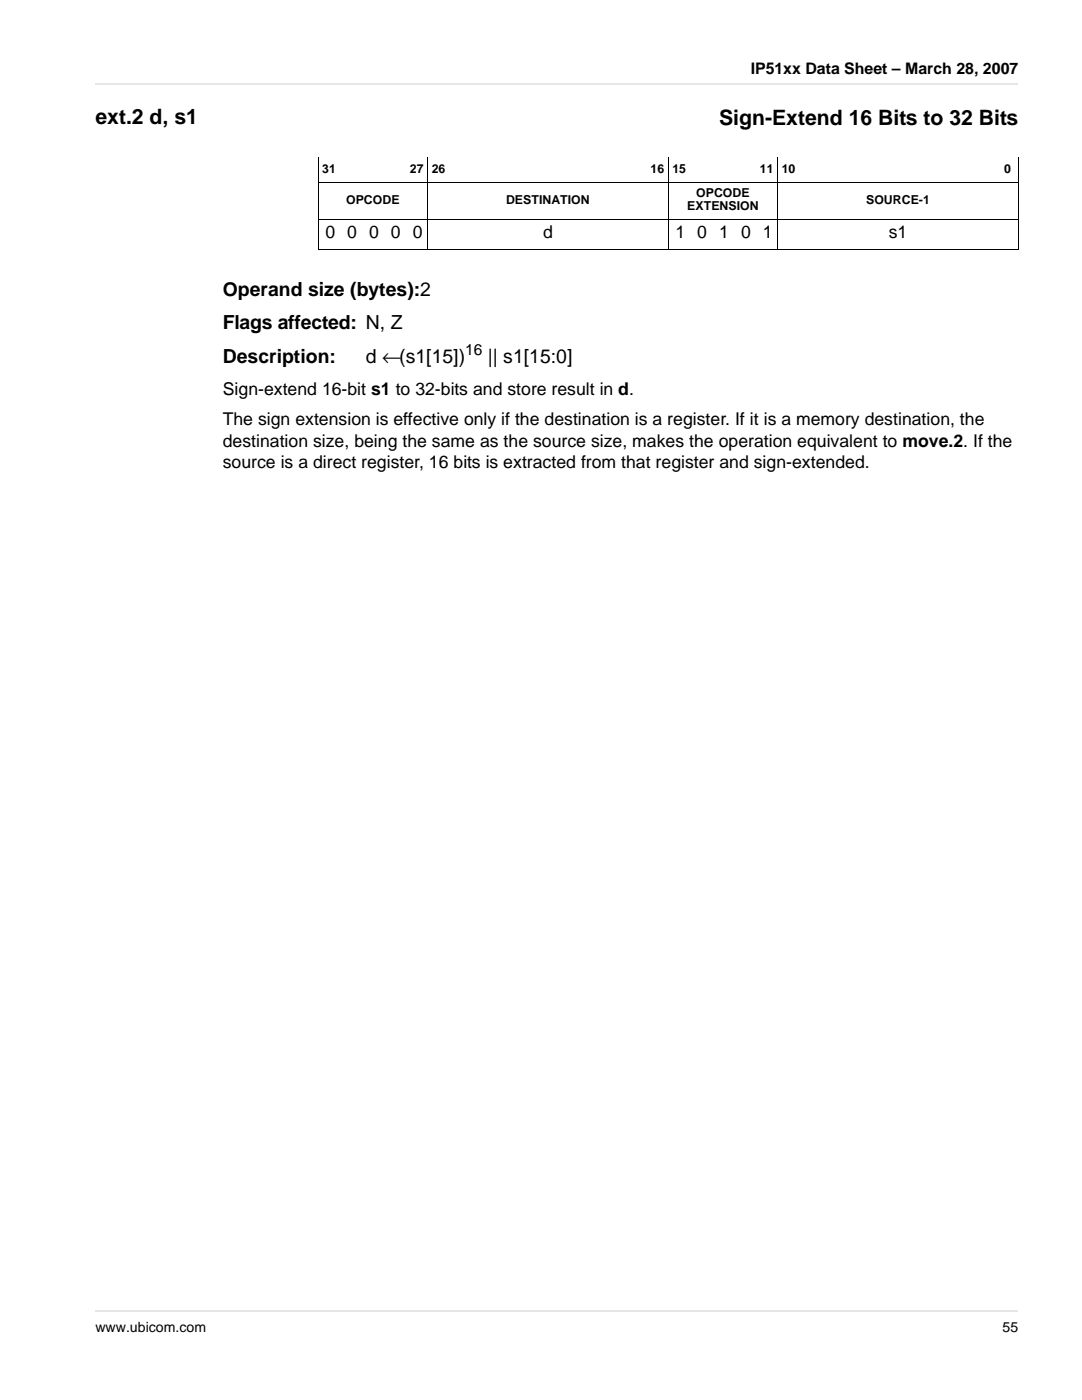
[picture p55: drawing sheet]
<svg xmlns="http://www.w3.org/2000/svg" width="216mm" height="279mm" viewBox="0 0 216 279" stroke-linecap="round" stroke-linejoin="round" font-family="sans-serif">
<defs><g id="words">
<g font-size="4.2">
<text x="19" y="24.7">ext.2 d, s1</text>
<text x="143.5" y="25">Sign-Extend 16 Bits to 32 Bits</text>
</g>
<g font-size="3.9">
<text x="44.4" y="59">Operand size (bytes):2</text>
<text x="44.4" y="65.7">Flags affected: N, Z</text>
<text x="44.4" y="72.4">Description:</text>
<text x="73" y="72.4">d ←(s1[15])</text>
<text x="97.3" y="72.4">|| s1[15:0]</text>
</g>
<g font-size="3.5">
<text x="64.9" y="47.5">0 0 0 0 0</text>
<text x="108.3" y="47.5">d</text>
<text x="134.8" y="47.5">1 0 1 0 1</text>
<text x="177.3" y="47.5">s1</text>
<text x="44.4" y="78.9">Sign-extend 16-bit s1 to 32-bits and store result in d.</text>
<text x="44.5" y="84.9">The sign extension is effective only if the destination is a register. If it is a memory destination, the</text>
<text x="44.5" y="89.1">destination size, being the same as the source size, makes the operation equivalent to move.2. If the</text>
<text x="44.5" y="93.4">source is a direct register, 16 bits is extracted from that register and sign-extended.</text>
</g>
<text font-size="3.2" x="149.8" y="14.8">IP51xx Data Sheet – March 28, 2007</text>
<text font-size="3.1" x="92.8" y="70.9">16</text>
<g font-size="2.8">
<text x="19" y="265.8">www.ubicom.com</text>
<text x="200.1" y="265.8">55</text>
</g>
<g font-size="2.5">
<text x="64.3" y="34.5">31</text>
<text x="81.8" y="34.5">27 26</text>
<text x="129.8" y="34.5">16 15</text>
<text x="151.6" y="34.5">11 10</text>
<text x="200.3" y="34.5">0</text>
<text x="69.1" y="40.6">OPCODE</text>
<text x="101" y="40.6">DESTINATION</text>
<text x="137.1" y="41.9">EXTENSION</text>
<text x="138.9" y="39.4">OPCODE</text>
<text x="172.8" y="40.6">SOURCE-1</text>
</g>
</g></defs>
<path d="M19 16.8h184.2" fill="none" stroke="#e6e6e6" stroke-width=".36"/>
<path d="M19 260.8h184.2v3.1h-184.2z" fill="#fff"/>
<path d="M19 261.7h184.2" fill="none" stroke="#e6e6e6" stroke-width=".36"/>
<path d="M63.4 36.3h139.9M63.5 31.4v18.3M85.3 31.4v18.4M133.4 31.4v18.4M155.2 31.4v18.4M203.2 31.4v18.3M63.4 43.7h139.9M63.4 49.7h139.9" fill="none" stroke="#000" stroke-width=".2"/>
<use href="#words"/>
</svg>
